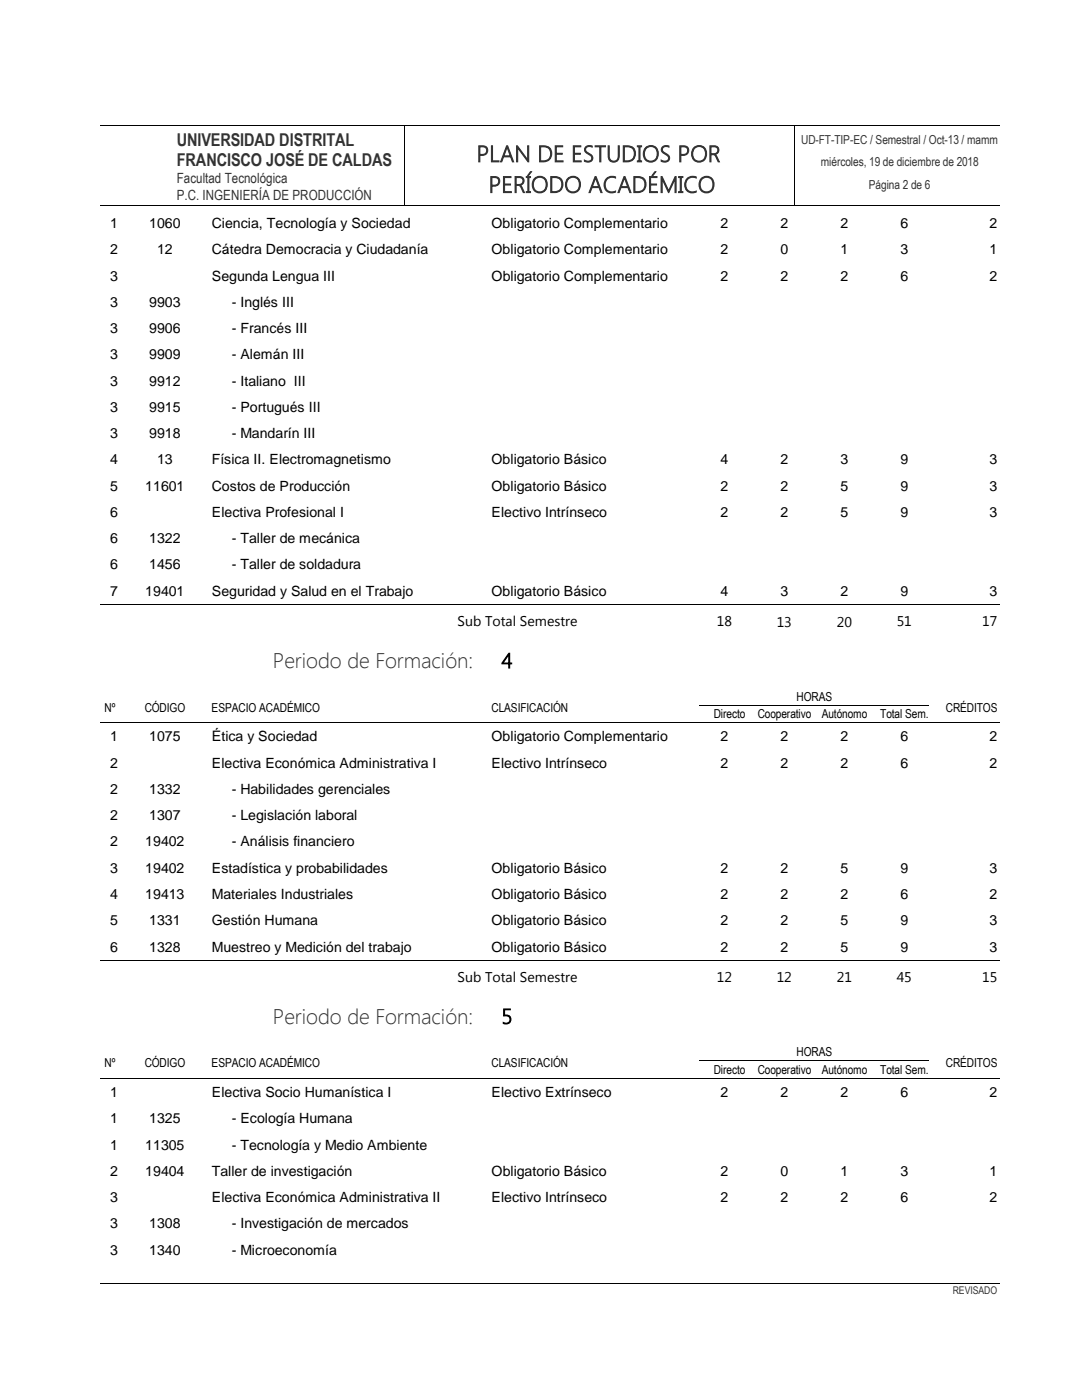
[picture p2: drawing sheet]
<svg xmlns="http://www.w3.org/2000/svg" width="216mm" height="279mm" viewBox="0 0 216 279" stroke-linecap="round" stroke-linejoin="round" font-family="sans-serif">
<defs><g id="words">
<g font-size="4.6" fill="#323232">
<text x="95.1" y="32.3">PLAN DE ESTUDIOS POR</text>
<text x="97.5" y="38.4">PERÍODO ACADÉMICO</text>
</g>
<g font-size="4.2" fill="#323232">
<text x="54.4" y="133.3">Periodo de Formación:</text>
<text x="54.4" y="204.3">Periodo de Formación:</text>
</g>
<g font-size="4.2">
<text x="100" y="133.3">4</text>
<text x="100" y="204.3">5</text>
</g>
<g font-size="3.5" fill="#323232">
<text x="35.2" y="29.1">UNIVERSIDAD DISTRITAL</text>
<text x="35.2" y="33.1">FRANCISCO JOSÉ DE CALDAS</text>
</g>
<g font-size="2.8" fill="#323232">
<text x="35.2" y="36.5">Facultad Tecnológica</text>
<text x="35.2" y="39.9">P.C. INGENIERÍA DE PRODUCCIÓN</text>
</g>
<g font-size="2.8">
<text x="22" y="45.6">1</text>
<text x="29.8" y="45.6">1060</text>
<text x="42.2" y="45.6">Ciencia, Tecnología y Sociedad</text>
<text x="98" y="45.6">Obligatorio Complementario</text>
<text x="143.7" y="45.6">2</text>
<text x="155.6" y="45.6">2</text>
<text x="167.6" y="45.6">2</text>
<text x="179.5" y="45.6">6</text>
<text x="197.3" y="45.6">2</text>
<text x="22" y="50.8">2</text>
<text x="31.3" y="50.8">12</text>
<text x="42.2" y="50.8">Cátedra Democracia y Ciudadanía</text>
<text x="98" y="50.8">Obligatorio Complementario</text>
<text x="143.7" y="50.8">2</text>
<text x="155.6" y="50.8">0</text>
<text x="167.6" y="50.8">1</text>
<text x="179.5" y="50.8">3</text>
<text x="197.3" y="50.8">1</text>
<text x="22" y="56">3</text>
<text x="42.2" y="56">Segunda Lengua III</text>
<text x="98" y="56">Obligatorio Complementario</text>
<text x="143.7" y="56">2</text>
<text x="155.6" y="56">2</text>
<text x="167.6" y="56">2</text>
<text x="179.5" y="56">6</text>
<text x="197.3" y="56">2</text>
<text x="22" y="61.3">3</text>
<text x="29.8" y="61.3">9903</text>
<text x="46.2" y="61.3">- Inglés III</text>
<text x="22" y="66.5">3</text>
<text x="22" y="71.7">3</text>
<text x="29.8" y="66.5">9906</text>
<text x="29.8" y="71.7">9909</text>
<text x="46.2" y="66.5">- Francés III</text>
<text x="46.2" y="71.7">- Alemán III</text>
<text x="22" y="77">3</text>
<text x="29.8" y="77">9912</text>
<text x="46.2" y="77">- Italiano III</text>
<text x="22" y="82.2">3</text>
<text x="29.8" y="82.2">9915</text>
<text x="46.2" y="82.2">- Portugués III</text>
<text x="22" y="87.5">3</text>
<text x="29.8" y="87.5">9918</text>
<text x="46.2" y="87.5">- Mandarín III</text>
<text x="22" y="92.7">4</text>
<text x="31.3" y="92.7">13</text>
<text x="42.2" y="92.7">Física II. Electromagnetismo</text>
<text x="98" y="92.7">Obligatorio Básico</text>
<text x="143.7" y="92.7">4</text>
<text x="155.6" y="92.7">2</text>
<text x="167.6" y="92.7">3</text>
<text x="179.5" y="92.7">9</text>
<text x="197.3" y="92.7">3</text>
<text x="22" y="97.9">5</text>
<text x="29" y="97.9">11601</text>
<text x="42.2" y="97.9">Costos de Producción</text>
<text x="98" y="97.9">Obligatorio Básico</text>
<text x="143.7" y="97.9">2</text>
<text x="155.6" y="97.9">2</text>
<text x="167.6" y="97.9">5</text>
<text x="179.5" y="97.9">9</text>
<text x="197.3" y="97.9">3</text>
<text x="22" y="103.2">6</text>
<text x="42.2" y="103.2">Electiva Profesional I</text>
<text x="98" y="103.2">Electivo Intrínseco</text>
<text x="143.7" y="103.2">2</text>
<text x="155.6" y="103.2">2</text>
<text x="167.6" y="103.2">5</text>
<text x="179.5" y="103.2">9</text>
<text x="197.3" y="103.2">3</text>
<text x="22" y="108.5">6</text>
<text x="22" y="113.7">6</text>
<text x="29.8" y="108.5">1322</text>
<text x="29.8" y="113.7">1456</text>
<text x="46.2" y="108.5">- Taller de mecánica</text>
<text x="46.2" y="113.7">- Taller de soldadura</text>
<text x="22" y="118.9">7</text>
<text x="29" y="118.9">19401</text>
<text x="42.2" y="118.9">Seguridad y Salud en el Trabajo</text>
<text x="98" y="118.9">Obligatorio Básico</text>
<text x="143.7" y="118.9">4</text>
<text x="155.6" y="118.9">3</text>
<text x="167.6" y="118.9">2</text>
<text x="179.5" y="118.9">9</text>
<text x="197.3" y="118.9">3</text>
<text x="91.2" y="125">Sub Total Semestre</text>
<text x="142.9" y="125">18</text>
<text x="154.9" y="125.1">13</text>
<text x="166.9" y="125.1">20</text>
<text x="178.8" y="125">51</text>
<text x="195.9" y="125">17</text>
<text x="22" y="148">1</text>
<text x="29.8" y="148">1075</text>
<text x="42.2" y="148">Ética y Sociedad</text>
<text x="98" y="148">Obligatorio Complementario</text>
<text x="143.7" y="148">2</text>
<text x="155.6" y="148">2</text>
<text x="167.6" y="148">2</text>
<text x="179.5" y="148">6</text>
<text x="197.3" y="148">2</text>
<text x="22" y="153.2">2</text>
<text x="42.2" y="153.2">Electiva Económica Administrativa I</text>
<text x="98" y="153.2">Electivo Intrínseco</text>
<text x="143.7" y="153.2">2</text>
<text x="155.6" y="153.2">2</text>
<text x="167.6" y="153.2">2</text>
<text x="179.5" y="153.2">6</text>
<text x="197.3" y="153.2">2</text>
<text x="22" y="158.5">2</text>
<text x="29.8" y="158.5">1332</text>
<text x="46.2" y="158.5">- Habilidades gerenciales</text>
<text x="22" y="163.7">2</text>
<text x="29.8" y="163.7">1307</text>
<text x="46.2" y="163.7">- Legislación laboral</text>
<text x="22" y="168.9">2</text>
<text x="29" y="168.9">19402</text>
<text x="46.2" y="168.9">- Análisis financiero</text>
<text x="22" y="174.2">3</text>
<text x="22" y="179.5">4</text>
<text x="29" y="174.2">19402</text>
<text x="29" y="179.5">19413</text>
<text x="42.2" y="174.2">Estadística y probabilidades</text>
<text x="42.2" y="179.5">Materiales Industriales</text>
<text x="98" y="174.2">Obligatorio Básico</text>
<text x="98" y="179.5">Obligatorio Básico</text>
<text x="143.7" y="174.2">2</text>
<text x="143.7" y="179.5">2</text>
<text x="155.6" y="174.2">2</text>
<text x="155.6" y="179.5">2</text>
<text x="167.6" y="174.2">5</text>
<text x="167.6" y="179.5">2</text>
<text x="179.5" y="174.2">9</text>
<text x="179.5" y="179.5">6</text>
<text x="197.3" y="174.2">3</text>
<text x="197.3" y="179.5">2</text>
<text x="22" y="184.7">5</text>
<text x="29.8" y="184.7">1331</text>
<text x="42.2" y="184.7">Gestión Humana</text>
<text x="98" y="184.7">Obligatorio Básico</text>
<text x="143.7" y="184.7">2</text>
<text x="155.6" y="184.7">2</text>
<text x="167.6" y="184.7">5</text>
<text x="179.5" y="184.7">9</text>
<text x="197.3" y="184.7">3</text>
<text x="22" y="189.9">6</text>
<text x="29.8" y="189.9">1328</text>
<text x="42.2" y="189.9">Muestreo y Medición del trabajo</text>
<text x="98" y="189.9">Obligatorio Básico</text>
<text x="143.7" y="189.9">2</text>
<text x="155.6" y="189.9">2</text>
<text x="167.6" y="189.9">5</text>
<text x="179.5" y="189.9">9</text>
<text x="197.3" y="189.9">3</text>
<text x="91.2" y="196">Sub Total Semestre</text>
<text x="142.9" y="196">12</text>
<text x="154.9" y="196">12</text>
<text x="166.9" y="196">21</text>
<text x="178.8" y="196">45</text>
<text x="195.9" y="196">15</text>
<text x="22" y="219">1</text>
<text x="42.2" y="219">Electiva Socio Humanística I</text>
<text x="98" y="219">Electivo Extrínseco</text>
<text x="143.7" y="219">2</text>
<text x="155.6" y="219">2</text>
<text x="167.6" y="219">2</text>
<text x="179.5" y="219">6</text>
<text x="197.3" y="219">2</text>
<text x="22" y="224.2">1</text>
<text x="29.8" y="224.2">1325</text>
<text x="46.2" y="224.2">- Ecología Humana</text>
<text x="22" y="229.5">1</text>
<text x="29" y="229.5">11305</text>
<text x="46.2" y="229.5">- Tecnología y Medio Ambiente</text>
<text x="22" y="234.7">2</text>
<text x="22" y="240">3</text>
<text x="29" y="234.7">19404</text>
<text x="42.2" y="234.7">Taller de investigación</text>
<text x="42.2" y="240">Electiva Económica Administrativa II</text>
<text x="98" y="234.7">Obligatorio Básico</text>
<text x="98" y="240">Electivo Intrínseco</text>
<text x="143.7" y="234.7">2</text>
<text x="143.7" y="240">2</text>
<text x="155.6" y="234.7">0</text>
<text x="155.6" y="240">2</text>
<text x="167.6" y="234.7">1</text>
<text x="167.6" y="240">2</text>
<text x="179.5" y="234.7">3</text>
<text x="179.5" y="240">6</text>
<text x="197.3" y="234.7">1</text>
<text x="197.3" y="240">2</text>
<text x="22" y="245.2">3</text>
<text x="29.8" y="245.2">1308</text>
<text x="46.2" y="245.2">- Investigación de mercados</text>
<text x="22" y="250.4">3</text>
<text x="29.8" y="250.4">1340</text>
<text x="46.2" y="250.4">- Microeconomía</text>
</g>
<g font-size="2.5" fill="#323232">
<text x="159.8" y="28.7">UD-FT-TIP-EC / Semestral / Oct-13 / mamm</text>
<text x="163.7" y="33.2">miércoles, 19 de diciembre de 2018</text>
<text x="173.3" y="37.8">Página 2 de 6</text>
</g>
<g font-size="2.5">
<text x="20.9" y="142.1">Nº</text>
<text x="28.9" y="142.1">CÓDIGO</text>
<text x="42.2" y="142.1">ESPACIO ACADÉMICO</text>
<text x="98" y="142">CLASIFICACIÓN</text>
<text x="142.3" y="143.3">Directo</text>
<text x="151.1" y="143.3">Cooperativo</text>
<text x="158.8" y="139.8">HORAS</text>
<text x="163.9" y="143.3">Autónomo</text>
<text x="175.5" y="143.3">Total Sem.</text>
<text x="188.6" y="142">CRÉDITOS</text>
<text x="20.9" y="213.1">Nº</text>
<text x="28.9" y="213.1">CÓDIGO</text>
<text x="42.2" y="213.1">ESPACIO ACADÉMICO</text>
<text x="98" y="213">CLASIFICACIÓN</text>
<text x="142.3" y="214.3">Directo</text>
<text x="151.1" y="214.3">Cooperativo</text>
<text x="158.8" y="210.8">HORAS</text>
<text x="163.9" y="214.3">Autónomo</text>
<text x="175.5" y="214.3">Total Sem.</text>
<text x="188.6" y="213">CRÉDITOS</text>
</g>
<text font-size="2.1" fill="#323232" x="190" y="258.3">REVISADO</text>
</g></defs>
<path d="M19.9 25h179.4M80.7 25v16M158.4 25v16M19.9 41.1h179.4" fill="none" stroke="#000" stroke-width=".2"/>
<path d="M19.9 25.5h13v15.1h-13z" fill-rule="evenodd" fill="#fff"/>
<path d="M19.9 120.7h179.4M19.9 144.3h179.4M139.5 140.8h45.8M19.9 191.7h179.4M19.9 215.3h179.4M139.5 211.7h45.8M19.9 256.1h179.4" fill="none" stroke="#000" stroke-width=".2"/>
<use href="#words"/>
</svg>
